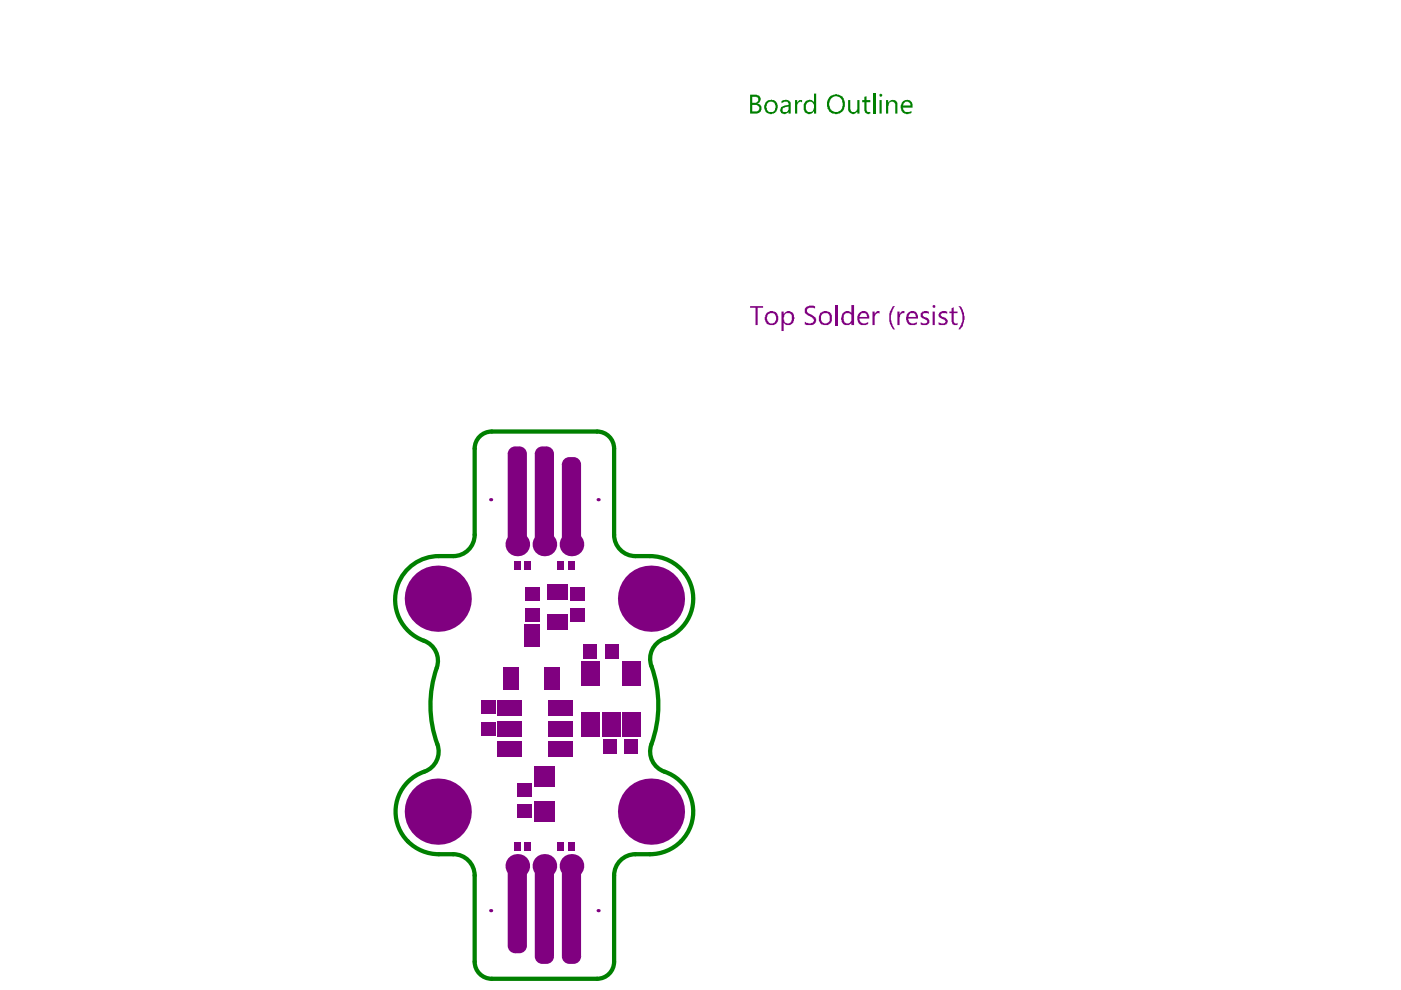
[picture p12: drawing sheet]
<svg xmlns="http://www.w3.org/2000/svg" width="297mm" height="210mm" viewBox="0 0 297 210" stroke-linecap="round" stroke-linejoin="round" font-family="sans-serif">
<path d="M100.6 95.1v18.3M104.3 91.5h22.3M130.2 95.1v18.3M93 117.9h3.1M134.7 117.9h3.1M93 181.1h3.1M100.6 185.6v18.3M130.2 185.6v18.3M134.7 181.1h3.1M104.3 207.5h22.3" fill="none" stroke="#008000" stroke-width=".9"/>
<g fill="#008000">
<path d="M168.6 21.2h.4v.6l.1-.1a.64 .64 0 0 1 1-.5v.5a.73 .73 0 0 0-.8 .1 .73 .73 0 0 0-.3 .7v1.6h-.4z"/>
<path d="M179.8 21.2h.5v1.6a.76 .76 0 0 0 .3 .8 .76 .76 0 0 0 .8 0l.4-.4v-2h.4v2.9h-.4v-.5a.98 .98 0 0 1-1.8 .1l-.2-.3z"/>
<path d="M183.3 20.5l.4-.1v.8h.8v.5h-.8v1.6a.52 .52 0 0 0 .3 .5 .52 .52 0 0 0 .5-.1v.4a.86 .86 0 0 1-1.2-.8v-1.6h-.5v-.5h.5z"/>
<path d="M185.1 19.8h.5v4.3h-.5z"/>
<path d="M187.9 21.2h.4v.5h.1a1.09 1.09 0 0 1 1.8-.1l.1 2.5h-.5v-1.6a.71 .71 0 0 0-.6-.9 .71 .71 0 0 0-.8 .8l-.1 .1v1.6h-.4z"/>
<path d="M159.5 20.5v1.3h.8a.65 .65 0 0 0 .4-.8 .65 .65 0 0 0-.7-.5zM159.5 22.2v1.4h.7a.7 .7 0 0 0 .8-.7 .7 .7 0 0 0-.8-.7zM159 20.1h1.3a.97 .97 0 0 1 .8 1.5l-.1 .2-.5 .1a1.1 1.1 0 0 1 .9 1.3 1.1 1.1 0 0 1-1.2 .9h-1.2z"/>
<path d="M162.6 22v.1a1.18 1.18 0 0 0 .2 1.4 .95 .95 0 0 0 1.1 .2 .95 .95 0 0 0 .5-.9v-.1a.99 .99 0 0 0-.6-1.1 .99 .99 0 0 0-1.2 .4zM162.2 21.8a1.83 1.83 0 0 1 2.1-.5 1.65 1.65 0 0 1-.3 2.8h-.1a1.4 1.4 0 0 1-1.9-1.2v-.5z"/>
<path d="M165.9 23.1a.57 .57 0 0 0 .3 .7 .57 .57 0 0 0 .8-.3l.2-.2v-.7l-1 .2zM165.7 21.4l.1-.1a1.2 1.2 0 0 1 1.8 .7v2.1h-.4v-.5a.96 .96 0 0 1-1 .6 .96 .96 0 0 1-.9-.8l.2-.1a.78 .78 0 0 1 .5-.8l1.2-.3a.69 .69 0 0 0-.5-.7 .69 .69 0 0 0-.8 .3l-.2 .1z"/>
<path d="M170.6 21.7l.4-.4 .7-.2 .4 .1 .5 .5v-1.9h.4v4.3h-.4v-.5a1.24 1.24 0 0 1-1.6 .4 1.24 1.24 0 0 1-.6-1.5zM171.1 21.8a1.41 1.41 0 0 0 .3 1.9h.1a.78 .78 0 0 0 1-.6l.1-.7a.9 .9 0 0 0-1.5-.6z"/>
<path d="M176 21.1a1.99 1.99 0 0 0 .1 2.1 .62 .62 0 0 0 .7 .4 1.31 1.31 0 0 0 1.9-1.2v-.2a1.71 1.71 0 0 0-1.2-1.8l-.9 .1zM175.8 20.6a1.95 1.95 0 0 1 2.9-.1v.1a2.2 2.2 0 0 1-.8 3.5 1.77 1.77 0 0 1-2.2-.8 2.36 2.36 0 0 1 .1-2.7z"/>
<path d="M186.5 20h.1a.31 .31 0 0 1 .5 .2 .31 .31 0 0 1-.4 .3 .31 .31 0 0 1-.2-.4zM186.5 21.2h.4v2.9h-.4z"/>
<path d="M191.5 22l-.1 .4h1.6a.61 .61 0 0 0-.4-.7 .69 .69 0 0 0-1.1 .3zM191.4 21.4l.2-.1a1.25 1.25 0 0 1 1.5 .1 1.25 1.25 0 0 1 .4 1.4h-2.1a1.09 1.09 0 0 0 1.7 .8l.2-.1v.4a1.41 1.41 0 0 1-1.6 .1 1.41 1.41 0 0 1-.7-1.3v-.3z"/>
</g>
<path d="M104.3 91.5a3.6 3.6 0 0 0-3.7 3.6M126.6 91.5a3.6 3.6 0 0 1 3.6 3.6M93 117.9a9.3 9.3 0 0 0-9.2 8.1 9.3 9.3 0 0 0 6.8 10.2 4.5 4.5 0 0 1 2 5.4 24.8 24.8 0 0 0 .3 17 4.6 4.6 0 0 1-3.5 5.2 9 9 0 0 0-5.3 10.2 9 9 0 0 0 8.9 7.1M100.6 113.4a4.5 4.5 0 0 1-4.5 4.5M130.2 113.4a4.5 4.5 0 0 0 4.5 4.5M137.8 117.9a9 9 0 0 1 9.1 7.5 9 9 0 0 1-6.1 10 4.5 4.5 0 0 0-2.7 5.8 25.1 25.1 0 0 1-.2 17.5 4.5 4.5 0 0 0 3 4.9 9 9 0 0 1 5.9 10.1 9 9 0 0 1-9 7.4M96.1 181.1a4.5 4.5 0 0 1 4.5 4.5M134.7 181.1a4.5 4.5 0 0 0-4.5 4.5M100.6 203.9a3.6 3.6 0 0 0 3.7 3.6M130.2 203.9a3.6 3.6 0 0 1-3.6 3.6" fill="none" stroke="#008000" stroke-width=".9"/>
<g fill="#800080">
<path d="M159 64.9h2.8v.4h-1.2v3.6h-.4v-3.6h-1.2z"/>
<path d="M170.7 65.3a2.01 2.01 0 0 1 1.7-.5l.4 .1v.6a1.06 1.06 0 0 0-1.1-.2 .63 .63 0 0 0-.6 .6 .63 .63 0 0 0 .6 .6l.4 .2a1.47 1.47 0 0 1 .9 1.4 1.42 1.42 0 0 1-1.8 .8l-.6-.1v-.6a1.26 1.26 0 0 0 1.9-.1l.1-.3-.4-.5a2.23 2.23 0 0 1-1.6-1.1z"/>
<path d="M177.2 64.7h.4v4.2h-.4z"/>
<path d="M185 66.1h.4v.5l.2-.2a.65 .65 0 0 1 .8-.5h.1v.6a.69 .69 0 0 0-1.1 .6v1.8h-.4z"/>
<path d="M189.2 65l.6-.1a3.8 3.8 0 0 0 0 4.9h-.5v-.1a4 4 0 0 1-.1-4.7z"/>
<path d="M190.3 66.1h.4v.5a.57 .57 0 0 1 .6-.5v-.2h.5v.6a.58 .58 0 0 0-.7 0 .58 .58 0 0 0-.3 .6l-.1 1.8h-.4z"/>
<path d="M195.2 66.4h.1a1.26 1.26 0 0 1 1.6-.3v.4l-.5-.1a.44 .44 0 0 0-.7 .2 .44 .44 0 0 0 .4 .6l.1 .1a.83 .83 0 0 1 .8 1 .83 .83 0 0 1-1.1 .6l-.7-.1v-.5h.1a.73 .73 0 0 0 1.3-.2l-.2-.3-.4-.1a1 1 0 0 1-.8-1.3z"/>
<path d="M199.1 66.4l.7-.5 1 .2v.4l-.4-.1a.59 .59 0 0 0-.8 .2h-.1a.78 .78 0 0 0 .9 .7 .87 .87 0 0 1 .4 1.2 .87 .87 0 0 1-1.1 .4l-.7-.1v-.5l.7 .3a.58 .58 0 0 0 .8-.5l-.5-.4a.9 .9 0 0 1-.9-1.3z"/>
<path d="M201.7 65.4l.5-.3v1h.8v.3h-.8v1.6a.47 .47 0 0 0 .2 .6 .47 .47 0 0 0 .6-.1v.4h-.8v-.1a.61 .61 0 0 1-.5-.7v-1.7h-.4v-.3h.4z"/>
<path d="M203.1 64.9a.98 .98 0 0 1 1.1 1 3.5 3.5 0 0 1-.6 3.9h-.4a4 4 0 0 0 .8-2.8l-.2-1.1-.4-.9z"/>
<path d="M162.8 66.6a1.4 1.4 0 0 0 .6 2 1.06 1.06 0 0 0 1-.5 1.06 1.06 0 0 0 0-1.1 .97 .97 0 0 0-1.6-.4zM162.5 66.4h.1a1.39 1.39 0 0 1 1.6-.3 1.39 1.39 0 0 1 .8 1.4 1.42 1.42 0 0 1-1.6 1.5 1.42 1.42 0 0 1-1.2-1.9z"/>
<path d="M165.7 66.1h.5v.4a1.47 1.47 0 0 1 1.8-.3 2.68 2.68 0 0 1 .2 2.1 1.3 1.3 0 0 1-2 .2v1.7h-.5zM166.4 66.6l-.2 .7v.5h.1a.82 .82 0 0 0 .9 .8 .82 .82 0 0 0 .7-1.1 .9 .9 0 0 0-.4-1 .9 .9 0 0 0-1.1 .1z"/>
<path d="M174.2 66.7v.2a1.03 1.03 0 0 0 .1 1.3 1.03 1.03 0 0 0 1.3 .1h.1a1.05 1.05 0 0 0 .2-1.1 .96 .96 0 0 0-.7-.8 .96 .96 0 0 0-1 .3zM173.8 66.4a1.87 1.87 0 0 1 2-.2h.1a1.96 1.96 0 0 1 .1 2.4 1.65 1.65 0 0 1-2.2-.1 2.41 2.41 0 0 1 0-2.1z"/>
<path d="M178.6 66.5a1.37 1.37 0 0 1 1.7-.3l.2 .2v-1.7h.6v4.2h-.6v-.4a1.22 1.22 0 0 1-1.3 .4 1.22 1.22 0 0 1-.9-1.1zM179 66.6l-.2 .9h.1a.72 .72 0 0 0 .5 1 .78 .78 0 0 0 .8-.1 .78 .78 0 0 0 .3-.9v-.3a.78 .78 0 0 0-.3-.8 .78 .78 0 0 0-.8 0z"/>
<path d="M182.5 66.6l-.3 .6h1.6v-.1a.77 .77 0 0 0-.5-.7 .77 .77 0 0 0-.8 .2zM182 66.5a1.26 1.26 0 0 1 2.2 .1l.1 .9h-2.1a1.02 1.02 0 0 0 .6 1 1.02 1.02 0 0 0 1.2-.2l.1-.1v.5a1.42 1.42 0 0 1-2.3-.9v-.7z"/>
<path d="M192.8 66.6l-.2 .6h1.6v-.1a.82 .82 0 0 0-1.1-.7zM192.3 66.5a1.42 1.42 0 0 1 2-.2l.3 .6v.6h-2a1.02 1.02 0 0 0 .6 1 1.02 1.02 0 0 0 1.1-.2l.1-.1v.5a1.06 1.06 0 0 1-1.1 .2h-.3a1.48 1.48 0 0 1-.9-1.5z"/>
<path d="M197.7 65a.32 .32 0 0 1 .6 0 .32 .32 0 0 1-.6 0zM197.7 66.1h.5v2.8h-.5z"/>
<path d="M121.6 96.9v1.6zM121.6 96.9a1.59 1.59 0 0 1 1.6 1.6h-1.6z"/>
<path d="M119.1 98.5h1.6zM119.4 97.6l.8-.6 .5-.1v1.6h-1.6z"/>
<path d="M120.7 114.7v1.6zM119.1 114.7h1.6v1.6a1.59 1.59 0 0 1-1.6-1.6z"/>
<path d="M121.6 114.7h1.6zM121.6 114.7h1.6a1.59 1.59 0 0 1-1.6 1.6z"/>
<path d="M109.2 200.5v1.6zM107.6 200.5h1.6v1.6a1.59 1.59 0 0 1-1.6-1.6z"/>
<path d="M110.1 200.5h1.6zM110.1 200.5h1.6a1.59 1.59 0 0 1-1.6 1.6z"/>
<path d="M110.1 182.7v1.6zM110.1 182.7a1.59 1.59 0 0 1 1.6 1.6h-1.6z"/>
<path d="M107.6 184.3h1.6zM108 183.3l.7-.5 .5-.1v1.6h-1.6z"/>
<path d="M120.7 202.8v1.6zM119.1 202.8h1.6v1.6a1.59 1.59 0 0 1-1.6-1.6z"/>
<path d="M121.6 202.8h1.6zM121.6 202.8h1.6a1.59 1.59 0 0 1-1.6 1.6z"/>
<path d="M121.6 182.7v1.6zM121.6 182.7a1.59 1.59 0 0 1 1.6 1.6h-1.6z"/>
<path d="M119.1 184.3h1.6zM119.4 183.3l.8-.5 .5-.1v1.6h-1.6z"/>
<path d="M115 202.8v1.6zM113.4 202.8h1.6v1.6a1.59 1.59 0 0 1-1.6-1.6z"/>
<path d="M115.9 202.8h1.6zM115.9 202.8h1.6a1.59 1.59 0 0 1-1.6 1.6z"/>
<path d="M115.9 182.7v1.6zM115.9 182.7a1.59 1.59 0 0 1 1.6 1.6h-1.6z"/>
<path d="M113.4 184.3h1.6zM113.7 183.3l.8-.5 .5-.1v1.6h-1.6z"/>
<path d="M110.1 94.7v1.5zM110.1 94.7a1.59 1.59 0 0 1 1.6 1.5h-1.6z"/>
<path d="M107.6 96.2h1.6zM108 95.3l.7-.6h.5v1.5h-1.6z"/>
<path d="M109.2 114.7v1.6zM107.6 114.7h1.6v1.6a1.59 1.59 0 0 1-1.6-1.6z"/>
<path d="M110.1 114.7h1.6zM110.1 114.7h1.6a1.59 1.59 0 0 1-1.6 1.6z"/>
<path d="M115.9 94.7v1.5zM115.9 94.7a1.59 1.59 0 0 1 1.6 1.5h-1.6z"/>
<path d="M113.4 96.2h1.6zM113.7 95.3l.8-.6h.5v1.5h-1.6z"/>
<path d="M115 114.7v1.6zM113.4 114.7h1.6v1.6a1.59 1.59 0 0 1-1.6-1.6z"/>
<path d="M115.9 114.7h1.6zM115.9 114.7h1.6a1.59 1.59 0 0 1-1.6 1.6z"/>
<circle cx="126.8" cy="193.1" r=".34"/>
<circle cx="104" cy="193.1" r=".34"/>
<circle cx="109.7" cy="183.6" r="2.51"/>
<circle cx="115.4" cy="183.6" r="2.51"/>
<circle cx="121.2" cy="183.6" r="2.51"/>
<circle cx="92.8" cy="172.1" r="7"/>
<circle cx="138" cy="172.1" r="7"/>
<circle cx="92.8" cy="126.9" r="7"/>
<circle cx="138" cy="126.9" r="7"/>
<circle cx="121.2" cy="115.4" r="2.51"/>
<circle cx="115.4" cy="115.4" r="2.51"/>
<circle cx="109.7" cy="115.4" r="2.51"/>
<circle cx="104" cy="105.9" r=".34"/>
<circle cx="126.8" cy="105.9" r=".34"/>
</g>
<g fill="#800080">
<path d="M105.5 157.1h5.2v3.4h-5.2z" fill-rule="evenodd"/>
<path d="M105.5 152.8h5.2v3.4h-5.2z" fill-rule="evenodd"/>
<path d="M105.5 148.5h5.2v3.4h-5.2z" fill-rule="evenodd"/>
<path d="M116.3 148.5h5.2v3.4h-5.2z" fill-rule="evenodd"/>
<path d="M116.3 152.8h5.2v3.4h-5.2z" fill-rule="evenodd"/>
<path d="M116.3 157.1h5.2v3.4h-5.2z" fill-rule="evenodd"/>
<path d="M111 132.5h3.4v4.7h-3.4z" fill-rule="evenodd"/>
<path d="M115.3 141.5h3.4v4.7h-3.4z" fill-rule="evenodd"/>
<path d="M106.7 141.5h3.4v4.7h-3.4z" fill-rule="evenodd"/>
<path d="M109 178.6h1.3v1.8h-1.3z" fill-rule="evenodd"/>
<path d="M119.1 98.5l1.6-1.6h.9l1.6 1.6v16.2l-1.6 1.6h-.9l-1.6-1.6z" fill-rule="evenodd"/>
<path d="M107.6 184.3l1.6-1.6h.9l1.6 1.6v16.2l-1.6 1.6h-.9l-1.6-1.6z" fill-rule="evenodd"/>
<path d="M120.5 118.9h1.4v1.8h-1.4z" fill-rule="evenodd"/>
<path d="M116.1 130.1h4.3v3.4h-4.3z" fill-rule="evenodd"/>
<path d="M111.2 118.9h1.4v1.8h-1.4z" fill-rule="evenodd"/>
<path d="M109 118.9h1.3v1.8h-1.3z" fill-rule="evenodd"/>
<path d="M116.1 123.8h4.3v3.4h-4.3z" fill-rule="evenodd"/>
<path d="M109.7 166h3.1v2.9h-3.1z" fill-rule="evenodd"/>
<path d="M109.7 170.5h3.1v2.9h-3.1z" fill-rule="evenodd"/>
<path d="M113.3 169.9h4.3v4.3h-4.3z" fill-rule="evenodd"/>
<path d="M113.3 162.5h4.3v4.3h-4.3z" fill-rule="evenodd"/>
<path d="M118.2 118.9h1.4v1.8h-1.4z" fill-rule="evenodd"/>
<path d="M123.3 140.1h3.9v5.2h-3.9z" fill-rule="evenodd"/>
<path d="M131.9 140.1h3.9v5.2h-3.9z" fill-rule="evenodd"/>
<path d="M131.9 151h3.9v5.2h-3.9z" fill-rule="evenodd"/>
<path d="M127.6 151h3.9v5.2h-3.9z" fill-rule="evenodd"/>
<path d="M123.3 151h3.9v5.2h-3.9z" fill-rule="evenodd"/>
<path d="M119.1 184.3l1.6-1.6h.9l1.6 1.6v18.5l-1.6 1.6h-.9l-1.6-1.6z" fill-rule="evenodd"/>
<path d="M113.4 184.3l1.6-1.6h.9l1.6 1.6v18.5l-1.6 1.6h-.9l-1.6-1.6z" fill-rule="evenodd"/>
<path d="M107.6 96.2l1.6-1.5h.9l1.6 1.5v18.5l-1.6 1.6h-.9l-1.6-1.6z" fill-rule="evenodd"/>
<path d="M113.4 96.2l1.6-1.5h.9l1.6 1.5v18.5l-1.6 1.6h-.9l-1.6-1.6z" fill-rule="evenodd"/>
<path d="M102.1 153h3.2v2.9h-3.2z" fill-rule="evenodd"/>
<path d="M102.1 148.5h3.2v2.9h-3.2z" fill-rule="evenodd"/>
<path d="M123.7 136.5h2.9v3.2h-2.9z" fill-rule="evenodd"/>
<path d="M128.2 136.5h2.9v3.2h-2.9z" fill-rule="evenodd"/>
<path d="M111.2 124.5h3.2v2.9h-3.2z" fill-rule="evenodd"/>
<path d="M111.2 129h3.2v2.9h-3.2z" fill-rule="evenodd"/>
<path d="M132.4 156.7h2.9v3.2h-2.9z" fill-rule="evenodd"/>
<path d="M127.9 156.7h2.9v3.2h-2.9z" fill-rule="evenodd"/>
<path d="M120.8 124.5h3.2v2.9h-3.2z" fill-rule="evenodd"/>
<path d="M120.8 129h3.2v2.9h-3.2z" fill-rule="evenodd"/>
<path d="M111.2 178.6h1.4v1.8h-1.4z" fill-rule="evenodd"/>
<path d="M118.2 178.6h1.4v1.8h-1.4z" fill-rule="evenodd"/>
<path d="M120.5 178.6h1.4v1.8h-1.4z" fill-rule="evenodd"/>
</g>
</svg>
